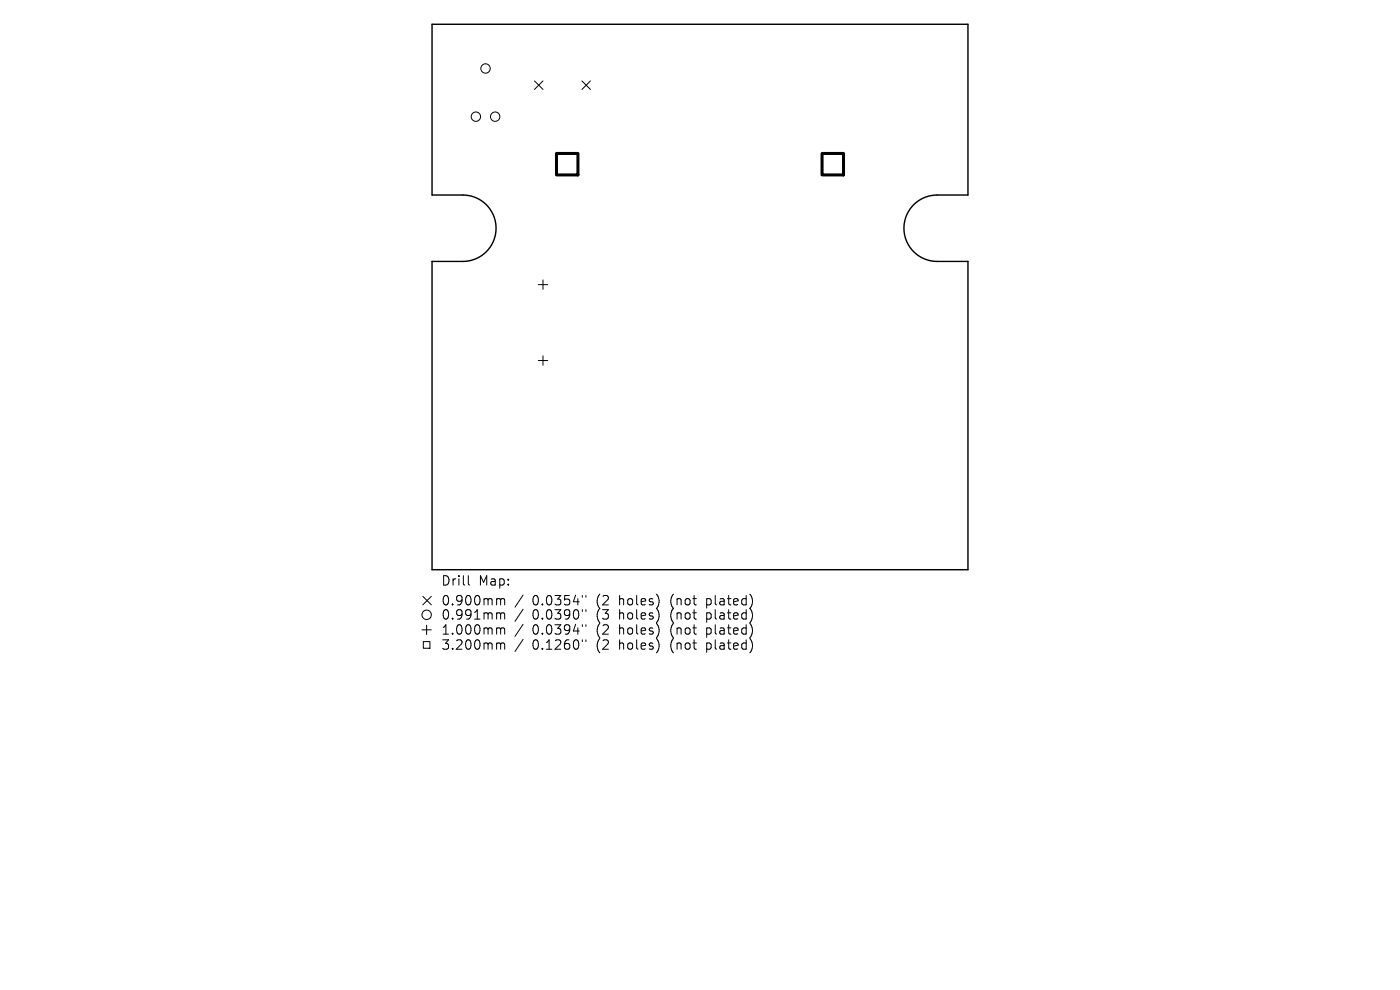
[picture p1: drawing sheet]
<svg xmlns="http://www.w3.org/2000/svg" width="297mm" height="210mm" viewBox="0 0 297 210" stroke-linecap="round" stroke-linejoin="round" font-family="sans-serif">
<defs><g id="words">
<g font-size="2.8">
<text x="93.5" y="124.5">Drill</text>
<text x="101.5" y="124.5">Map:</text>
<text x="93.5" y="128.7">0.900mm</text>
<text x="93.5" y="131.7">0.991mm</text>
<text x="113" y="128.7">0.0354&quot;</text>
<text x="113" y="131.7">0.0390&quot;</text>
<text x="126.7" y="128.7">(2</text>
<text x="126.7" y="131.7">(3</text>
<text x="131.6" y="128.7">holes)</text>
<text x="131.6" y="131.7">holes)</text>
<text x="142.7" y="128.7">(not</text>
<text x="142.7" y="131.7">(not</text>
<text x="150.5" y="128.7">plated)</text>
<text x="150.5" y="131.7">plated)</text>
<text x="93.5" y="134.9">1.000mm</text>
<text x="113" y="134.9">0.0394&quot;</text>
<text x="126.7" y="134.9">(2</text>
<text x="131.6" y="134.9">holes)</text>
<text x="142.7" y="134.9">(not</text>
<text x="150.5" y="134.9">plated)</text>
<text x="93.5" y="138.1">3.200mm</text>
<text x="113" y="138.1">0.1260&quot;</text>
<text x="126.7" y="138.1">(2</text>
<text x="131.6" y="138.1">holes)</text>
<text x="142.7" y="138.1">(not</text>
<text x="150.5" y="138.1">plated)</text>
</g>
</g></defs>
<path d="M91.7 5.2h113.6v36.2h-6.5a7 7 0 0 0-7 7 7 7 0 0 0 7 7.1h6.5v65.4h-113.6v-65.4h6.5a7 7 0 0 0 7-7.1 7 7 0 0 0-7-7h-6.5z" fill="none" stroke="#000" stroke-width=".3"/>
<g fill="none" stroke="#000" stroke-width=".21">
<path d="M113.4 17.2l1.8 1.8M115.2 17.2l-1.8 1.8M123.4 17.2l1.9 1.8M125.3 17.2l-1.9 1.8M115.2 59.4v2M114.2 60.4h2M114.2 76.5h2M115.2 75.5v2M89.5 133.6h2M89.7 126.5l1.8 1.8M89.8 136.1h1.4v1.4h-1.4zM90.5 132.6v2"/>
<path d="M91.5 126.5l-1.8 1.8M99.4 122.1v1.7l.2 .3M105.6 127l.5 .1 .1 .2M105.6 130l.5 .1 .1 .2M105.6 133.2h.3l.3 .3M105.6 136.4l.5 .1 .1 .2M106.2 127.3l.3-.3 .5 .1 .1 1.2M106.2 127.3v1M106.2 130.3v1M106.2 133.5v1M106.2 136.7v1M106.2 130.3l.3-.3 .5 .1 .1 1.2"/>
<path d="M106.2 133.5l.3-.3 .5 .1 .1 1.2M106.2 136.7l.3-.3 .5 .1 .1 1.2M111 126.2l-1.7 2.6M111 129.2l-1.7 2.6M111 132.4l-1.7 2.6M111 135.6l-1.7 2.6M123.5 126.3v.4M123.5 129.3v.4M123.5 132.5v.4M123.5 135.7v.4M124.3 126.3v.4M124.3 129.3v.4"/>
<path d="M124.3 132.5v.4M124.3 135.7v.4"/>
<circle cx="103" cy="14.5" r="1"/>
<circle cx="101" cy="24.7" r="1"/>
<circle cx="105" cy="24.7" r="1"/>
<circle cx="90.5" cy="130.4" r="1"/>
</g>
<path d="M118.1 32.6h4.5v4.5h-4.5zM174.4 32.6h4.5v4.5h-4.5z" fill="none" stroke="#000" stroke-width=".64"/>
<use href="#words"/>
</svg>
